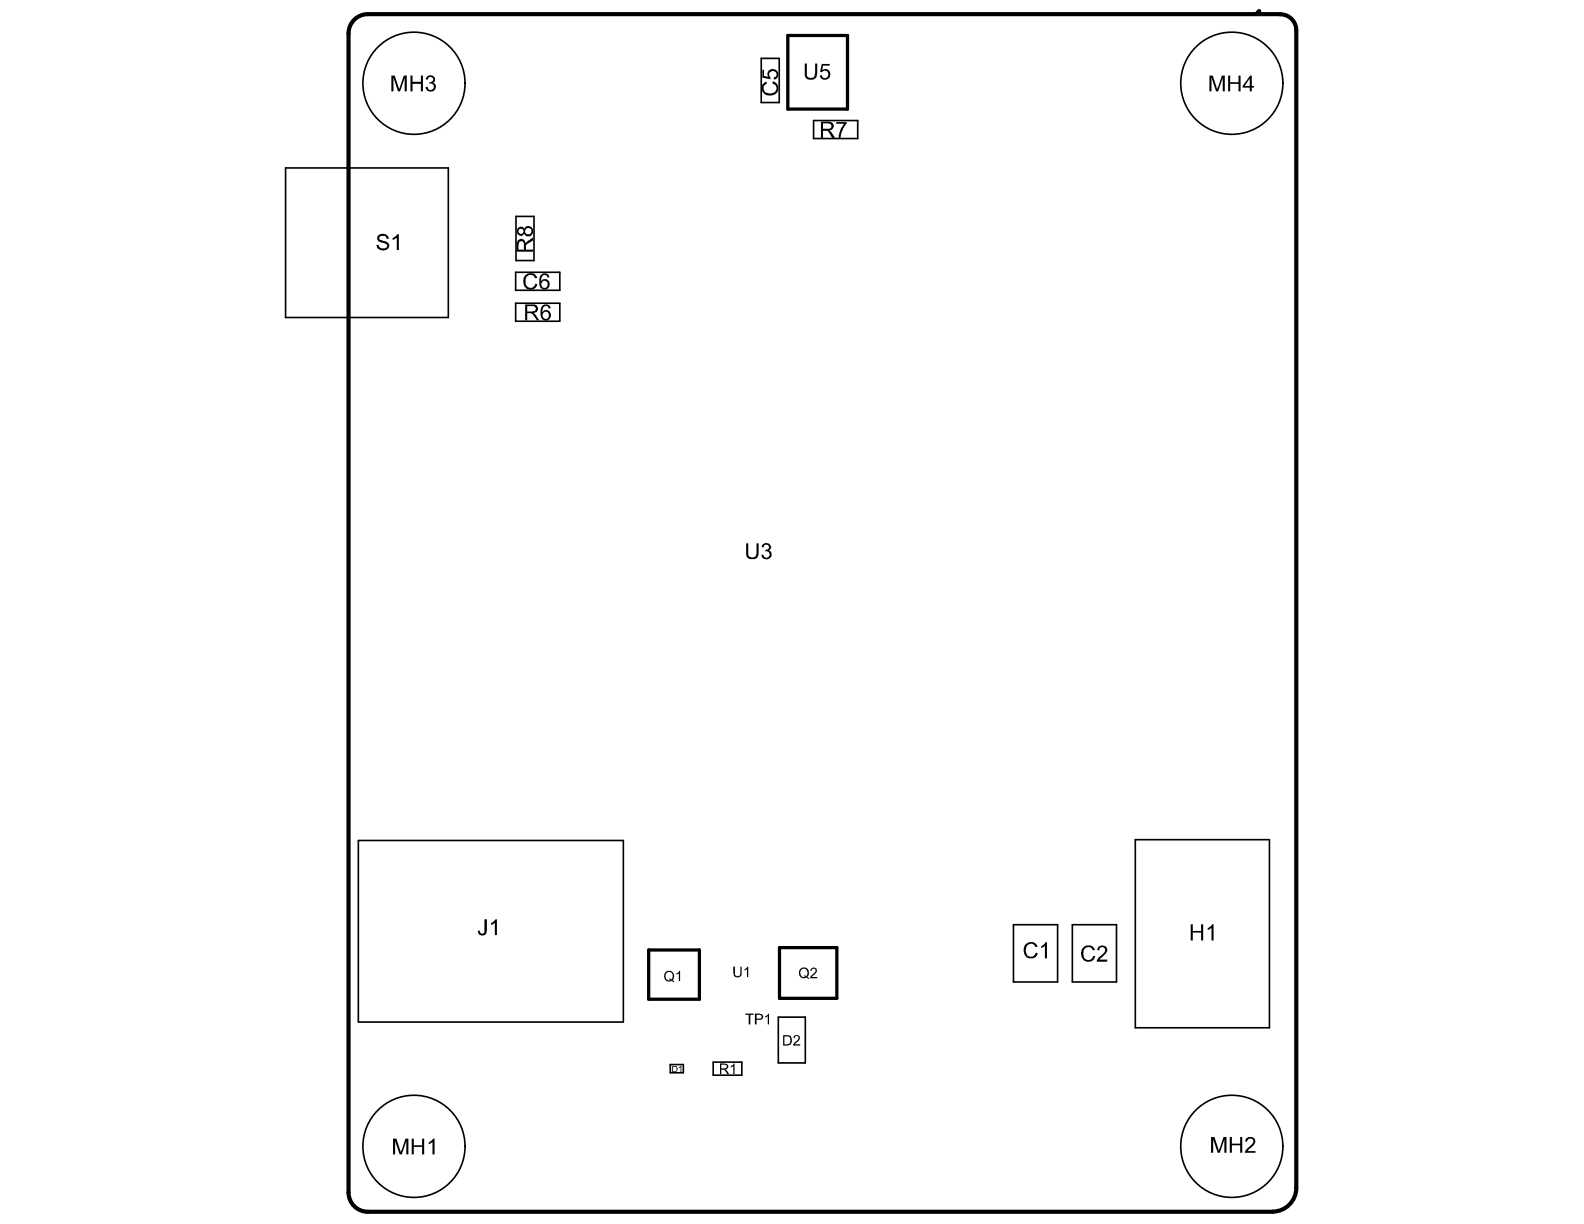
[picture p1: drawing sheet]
<svg xmlns="http://www.w3.org/2000/svg" width="279mm" height="216mm" viewBox="0 0 279 216" stroke-linecap="round" stroke-linejoin="round" font-family="sans-serif">
<g fill="none" stroke="#000" stroke-width=".29">
<path d="M134.3 10.3h3.1v7.8h-3.1zM50.4 29.6h28.7v26.4h-28.7zM91 38.2h3.2v7.8h-3.2zM143.5 21.3h7.8v3.1h-7.8zM91 53.5h7.7v3.2h-7.7zM91 48h7.7v3.2h-7.7zM63.2 148.3h46.7v32h-46.7zM200.3 148.1h23.6v33.2h-23.6zM137.3 179.4h4.7v8.1h-4.7zM178.8 163.1h7.8v10.1h-7.8zM189.1 163.1h7.8v10.1h-7.8zM118.2 187.8h2.3v1.4h-2.3z"/>
<path d="M125.8 187.3h5v2.4h-5z"/>
<circle cx="73" cy="14.7" r="9"/>
<circle cx="217.3" cy="14.7" r="9"/>
<circle cx="73" cy="202.2" r="9"/>
<circle cx="217.3" cy="202.2" r="9"/>
</g>
<path d="M139 6.3h10.5v12.9h-10.5zM114.4 167.6h9v8.7h-9zM137.5 167.2h10.1v8.9h-10.1z" fill="none" stroke="#000" stroke-width=".58"/>
<g fill="#000">
<path d="M69 13.3h.6l.8 2.4 .8-2.4h.5v2.8h-.3v-2.3l-.8 2.3h-.4l-.8-2.4v2.4h-.4zM72.4 13.3h.4v1.1h1.4v-1.1h.4v2.8h-.4v-1.3h-1.4v1.3h-.4zM75.4 13.4a.84 .84 0 0 1 1 .1 .84 .84 0 0 1 .3 .9l-.3 .2a.84 .84 0 0 1 .4 1.2 .84 .84 0 0 1-1.2 .2l-.4-.2-.2-.3 .4-.2a.58 .58 0 0 0 .7 .6 .58 .58 0 0 0 .4-.8 .58 .58 0 0 0-.8-.3l.1-.3a.48 .48 0 0 0 .6-.5 .48 .48 0 0 0-.5-.5 .48 .48 0 0 0-.5 .6l-.3-.1zM134.5 14.8l.6-.4h.1l.1 .4a.87 .87 0 0 0-.6 1 .87 .87 0 0 0 1 .7 1.03 1.03 0 0 0 1.3-1l-.1-.3-.7-.5 .2-.3a1.29 1.29 0 0 1 .8 1.5 1.29 1.29 0 0 1-1.5 .9 1.32 1.32 0 0 1-1.2-.6 1.32 1.32 0 0 1 0-1.4zM134.5 12.3h.3v1.1l.8 .2a.89 .89 0 0 1 .1-1.2 .89 .89 0 0 1 1.2 0 .94 .94 0 0 1-.2 1.6l-.2 .1v-.4a.61 .61 0 0 0 .4-.9 .61 .61 0 0 0-1-.1 .5 .5 0 0 0 0 .9v.4l-1.4-.3zM141.9 11.2h.4v1.6a.73 .73 0 0 0 .4 .9 .73 .73 0 0 0 .9-.3l.2-.4v-1.8h.3v1.7a1.15 1.15 0 0 1-.8 1.1 1.15 1.15 0 0 1-1.3-.4zM145 11.3h1.3v.3h-1.1l-.2 .8a.93 .93 0 0 1 1.5 .4 .93 .93 0 0 1-.9 1.3 .88 .88 0 0 1-1-.8h.4a.59 .59 0 0 0 .7 .5 .59 .59 0 0 0 .4-.9 .65 .65 0 0 0-1.1-.2h-.3zM213.3 13.3h.6l.8 2.4 .8-2.4h.5v2.8h-.3v-2.3l-.8 2.3h-.4l-.8-2.4v2.4h-.4zM216.6 13.3h.4v1.2h1.5v-1.2h.3v2.8h-.3v-1.3h-1.5v1.3h-.4zM147.5 21.5h1.9v.3l-.4 .4-.5 1-.2 1.1h-.4l.1-.9 .3-.8 .6-.8h-1.4zM66.6 41.6a1.14 1.14 0 0 1 1.2-.3 1.14 1.14 0 0 1 .8 .8h-.4a.72 .72 0 0 0-.6-.5 .72 .72 0 0 0-.7 .4l.1 .3 .6 .2a.99 .99 0 0 1 1.1 .9 1.19 1.19 0 0 1-1.3 .8 1.19 1.19 0 0 1-1-1h.4a.82 .82 0 0 0 .7 .6 .82 .82 0 0 0 .8-.4v-.1a1.07 1.07 0 0 0-1-.5 .81 .81 0 0 1-.7-1.2zM69.3 42l.4-.2 .4-.5h.3v2.8h-.4v-2.2l-.7 .4z"/>
<path d="M92.6 48.6a1.27 1.27 0 0 1 2.2 .4l-.4 .1a.89 .89 0 0 0-1.1-.5 .89 .89 0 0 0-.6 1.1 .86 .86 0 0 0 .6 1.1 .86 .86 0 0 0 1.1-.8l.4 .1-.1 .2a1.21 1.21 0 0 1-1.1 .8 1.21 1.21 0 0 1-1.1-.7l-.1-.1a2.47 2.47 0 0 1 .2-1.7zM131.6 95.8h.4v1.7a.74 .74 0 0 0 .6 .8 .74 .74 0 0 0 .8-.7v-1.8h.4v1.7a1.14 1.14 0 0 1-.8 1.1 1.14 1.14 0 0 1-1.3-.5zM134.5 96a.91 .91 0 0 1 1.4 .2 .67 .67 0 0 1-.3 .9 .72 .72 0 0 1 .4 1.1 .97 .97 0 0 1-1.4 .3l-.3-.6 .3-.1a.55 .55 0 0 0 .6 .6 .55 .55 0 0 0 .5-.7 .55 .55 0 0 0-.7-.4v-.3a.49 .49 0 0 0 .6-.4 .49 .49 0 0 0-.4-.5l-.4 .2-.1 .3-.4-.1zM85.4 162.2h.5v1.9a.88 .88 0 0 1-1 .9l-.3-.1-.3-.3v-.4l.3-.1a.43 .43 0 0 0 .4 .6 .43 .43 0 0 0 .4-.6zM86.6 162.8l.5-.3 .3-.3h.2v2.7h-.3v-2.2l-.7 .5zM119.3 171.7l.7-.5v1.9h-.3v-1.4l-.2 .2h-.2zM129.3 170.5h.3v1.1a.49 .49 0 0 0 .5 .6 .49 .49 0 0 0 .5-.6v-1.1h.2v1.1a.74 .74 0 0 1-.7 .8 .74 .74 0 0 1-.8-.8zM131.3 170.9l.7-.4v1.8h-.2v-1.4l-.3 .3h-.2zM131.5 178.8h1.4v.2h-.6v1.7h-.2v-1.7h-.6zM143 170.9a.59 .59 0 0 1 .8-.2 .59 .59 0 0 1 .1 .9l-.7 .7h.9v.3h-1.2l.1-.4 .4-.4a.74 .74 0 0 0 .4-.9h-.5l-.1 .3h-.3zM180.7 166.8a1.28 1.28 0 0 1 1.2-.6 1.28 1.28 0 0 1 1.1 .8l-.4 .1a.87 .87 0 0 0-1-.6 .87 .87 0 0 0-.7 .9 1.06 1.06 0 0 0 1.1 1.3l.5-.2 .2-.5 .4 .2a1.32 1.32 0 0 1-2.3 .3 2.05 2.05 0 0 1-.1-1.7zM183.6 166.9l.9-.7h.2v2.8h-.4v-2.2l-.5 .4h-.2z"/>
<path d="M190.9 167.3h.1a1.19 1.19 0 0 1 1.1-.5 1.19 1.19 0 0 1 1 .8h-.4a.85 .85 0 0 0-1-.5 .85 .85 0 0 0-.6 1v.1a.86 .86 0 0 0 .7 1.1 .86 .86 0 0 0 1-.7l.4 .1a1.28 1.28 0 0 1-1.5 .9 1.28 1.28 0 0 1-1-1.4zM193.7 167.1l.1-.1a.9 .9 0 0 1 1.5 .4 1.62 1.62 0 0 1-1 1.4l-.4 .5h1.4v.3h-1.8v-.3l.2-.3 .6-.6a1.15 1.15 0 0 0 .6-1 .54 .54 0 0 0-.6-.3 .54 .54 0 0 0-.4 .5h-.4zM210 163h.4v1.2h1.5v-1.2h.3v2.9h-.3v-1.4h-1.5v1.4h-.4zM213 163.7l.5-.3 .3-.4h.3v2.9h-.4v-2.2l-.7 .4zM119.7 188.2l.5-.2v1.1h-.2v-.9l-.1 .2h-.2zM128.9 188.1l.5-.4v-.1h.2v1.9h-.3v-1.5l-.4 .3zM135 179.2l.6-.4v1.9h-.2v-1.5l-.4 .3zM140 182.8a.56 .56 0 0 1 .8-.2 .56 .56 0 0 1 .3 .7l-.1 .2-.8 .7h.9v.2h-1.2v-.2l.4-.4a.94 .94 0 0 0 .6-.9 .36 .36 0 0 0-.5-.2 .36 .36 0 0 0-.2 .4h-.2zM69.3 200.8h.6l.8 2.5 .8-2.5h.5v2.8h-.3v-2.3l-.8 2.3h-.4l-.8-2.3v2.3h-.4zM72.6 200.8h.4v1.2h1.5v-1.2h.3v2.8h-.3v-1.3h-1.5v1.3h-.4zM75.6 201.5l.5-.3 .3-.4h.3v2.8h-.4v-2.2l-.7 .5zM213.6 200.5h.6l.8 2.5 .8-2.5h.5v2.8h-.3v-2.3l-.8 2.3h-.4l-.8-2.3v2.3h-.4z"/>
<path d="M216.9 200.5h.4v1.2h1.5v-1.2h.3v2.8h-.3v-1.3h-1.5v1.3h-.4zM219.9 200.8a.96 .96 0 0 1 .9-.2 .96 .96 0 0 1 .7 .8l-.4 .7-1 .9h1.4v.3h-1.9a1.51 1.51 0 0 1 .8-1l.1-.2a.93 .93 0 0 0 .5-1 .57 .57 0 0 0-.6-.2 .57 .57 0 0 0-.4 .5h-.4z"/>
<path d="M220.4 13.8l-.8 1.4h.8zM220.5 13.3h.3v1.9h.4v.3h-.4v.6h-.4v-.6h-1.2v-.3z"/>
<path d="M145.2 21.8v.9h.9a.49 .49 0 0 0 .6-.5 .49 .49 0 0 0-.6-.4zM144.8 21.5h1.5a.77 .77 0 0 1 .8 .7 .77 .77 0 0 1-.8 .8l.4 .4 .6 .9h-.5l-.4-.6a.76 .76 0 0 0-.7-.6h-.5v1.2h-.4z"/>
<path d="M91.6 42.7l-.1 .4v.9h.9v-.8a.48 .48 0 0 0-.2-.6 .48 .48 0 0 0-.6 .1zM91.4 42.3a.79 .79 0 0 1 .8-.1 .79 .79 0 0 1 .5 .7l.4-.4 .9-.6v.5l-.6 .4a.76 .76 0 0 0-.6 .7v.5h1.2v.4h-2.8v-1.5z"/>
<path d="M91.5 40.8a.44 .44 0 0 0 .8 0 .44 .44 0 0 0-.8 0zM92.6 40.8a.6 .6 0 0 0 1.2 0 .6 .6 0 0 0-1.2 0zM91.3 40.2a.73 .73 0 0 1 1.2 .2v-.1a.86 .86 0 0 1 1.3-.2 .86 .86 0 0 1 0 1.3 .76 .76 0 0 1-1.3-.2 .7 .7 0 0 1-1 .3 .7 .7 0 0 1-.3-1z"/>
<path d="M93 54v1h.9a.55 .55 0 0 0 .6-.8l-.3-.2zM92.6 53.7h1.3a.75 .75 0 0 1 1 .6 .75 .75 0 0 1-.7 .9h-.1l.4 .3 .6 1h-.4l-.8-1.1-.2-.2h-.7v1.3h-.4z"/>
<path d="M95.3 48.6a.84 .84 0 0 1 .9-.4 .84 .84 0 0 1 .7 .7h-.3a.56 .56 0 0 0-.7-.4 .56 .56 0 0 0-.4 .7l-.1 .4a.89 .89 0 0 1 1.3-.1 .89 .89 0 0 1 0 1.3 1.03 1.03 0 0 1-1.3 0 1.03 1.03 0 0 1-.3-1.2v-.4zM95.7 49.6a.64 .64 0 0 0-.2 .8 .64 .64 0 0 0 .9 .3 .64 .64 0 0 0 .1-.8 .64 .64 0 0 0-.8-.3z"/>
<path d="M95.6 53.9a.86 .86 0 0 1 1.5 .4l-.3 .1a.51 .51 0 0 0-.5-.5 .51 .51 0 0 0-.5 .5l-.2 .6a.89 .89 0 0 1 1.5 .2 .89 .89 0 0 1-.7 1.3 .97 .97 0 0 1-1.1-1.3 1.58 1.58 0 0 1 .3-1.2zM95.8 55.2a.63 .63 0 0 0 .1 .9 .63 .63 0 0 0 .8-.1 .63 .63 0 0 0 0-.8 .63 .63 0 0 0-.8-.1z"/>
<path d="M117.5 171.6a.75 .75 0 0 0-.1 .9 .75 .75 0 0 0 .9 .4l-.2-.1v-.2h.1a.25 .25 0 0 0 .3 .1 .25 .25 0 0 0 .1-.3 .7 .7 0 0 0-.1-.8 .7 .7 0 0 0-.9-.1zM117.3 171.5a.94 .94 0 0 1 1.3 0 .94 .94 0 0 1 .2 1.2l-.2 .2 .3 .2v.1l-.4-.2a.92 .92 0 0 1-1 0 .92 .92 0 0 1-.4-.9z"/>
<path d="M133.4 179v.7h.6a.33 .33 0 0 0 .3-.4 .33 .33 0 0 0-.3-.3zM133.2 178.8h.8a.56 .56 0 0 1 .6 .6 .56 .56 0 0 1-.6 .5h-.6v.8h-.2z"/>
<path d="M141.3 171.1a.72 .72 0 0 0-.1 .9 .72 .72 0 0 0 .8 .3l-.2-.1 .1-.2 .3 .2a.71 .71 0 0 0 .2-.9 .71 .71 0 0 0-.9-.4zM141 171.1a.94 .94 0 0 1 1.4-.2 .94 .94 0 0 1 .1 1.4v.1l.3 .1-.1 .2-.5-.3a.91 .91 0 0 1-1.1-.1 .91 .91 0 0 1-.1-1.1z"/>
<path d="M118.7 188.2v.8h.3a.4 .4 0 0 0 .4-.4 .4 .4 0 0 0-.4-.4zM118.6 188h.4a.55 .55 0 0 1 .5 .6 .55 .55 0 0 1-.5 .5h-.4z"/>
<path d="M127.2 187.8v.7h.6a.33 .33 0 0 0 .4-.4 .33 .33 0 0 0-.4-.3zM127 187.6h.8a.53 .53 0 0 1 .6 .4 .53 .53 0 0 1-.4 .6v.1l.2 .1 .4 .7h-.3l-.6-.8h-.5v.8h-.2z"/>
<path d="M138.4 182.8v1.4h.4a.74 .74 0 0 0 .6-.5 .74 .74 0 0 0-.2-.7v-.2zM138.1 182.6h.7a.83 .83 0 0 1 .9 1.1 .9 .9 0 0 1-.9 .7h-.7z"/>
</g>
<path d="M222.1 1.9l-.3 .4M224.5 213.7a4.2 4.2 0 0 0 4.2-4.2v-204.2a2.81 2.81 0 0 0-2.9-2.8h-160.9a3.4 3.4 0 0 0-3.4 3.4v204.4a3.4 3.4 0 0 0 3.4 3.4h159.6" fill="none" stroke="#000" stroke-width=".73"/>
</svg>
